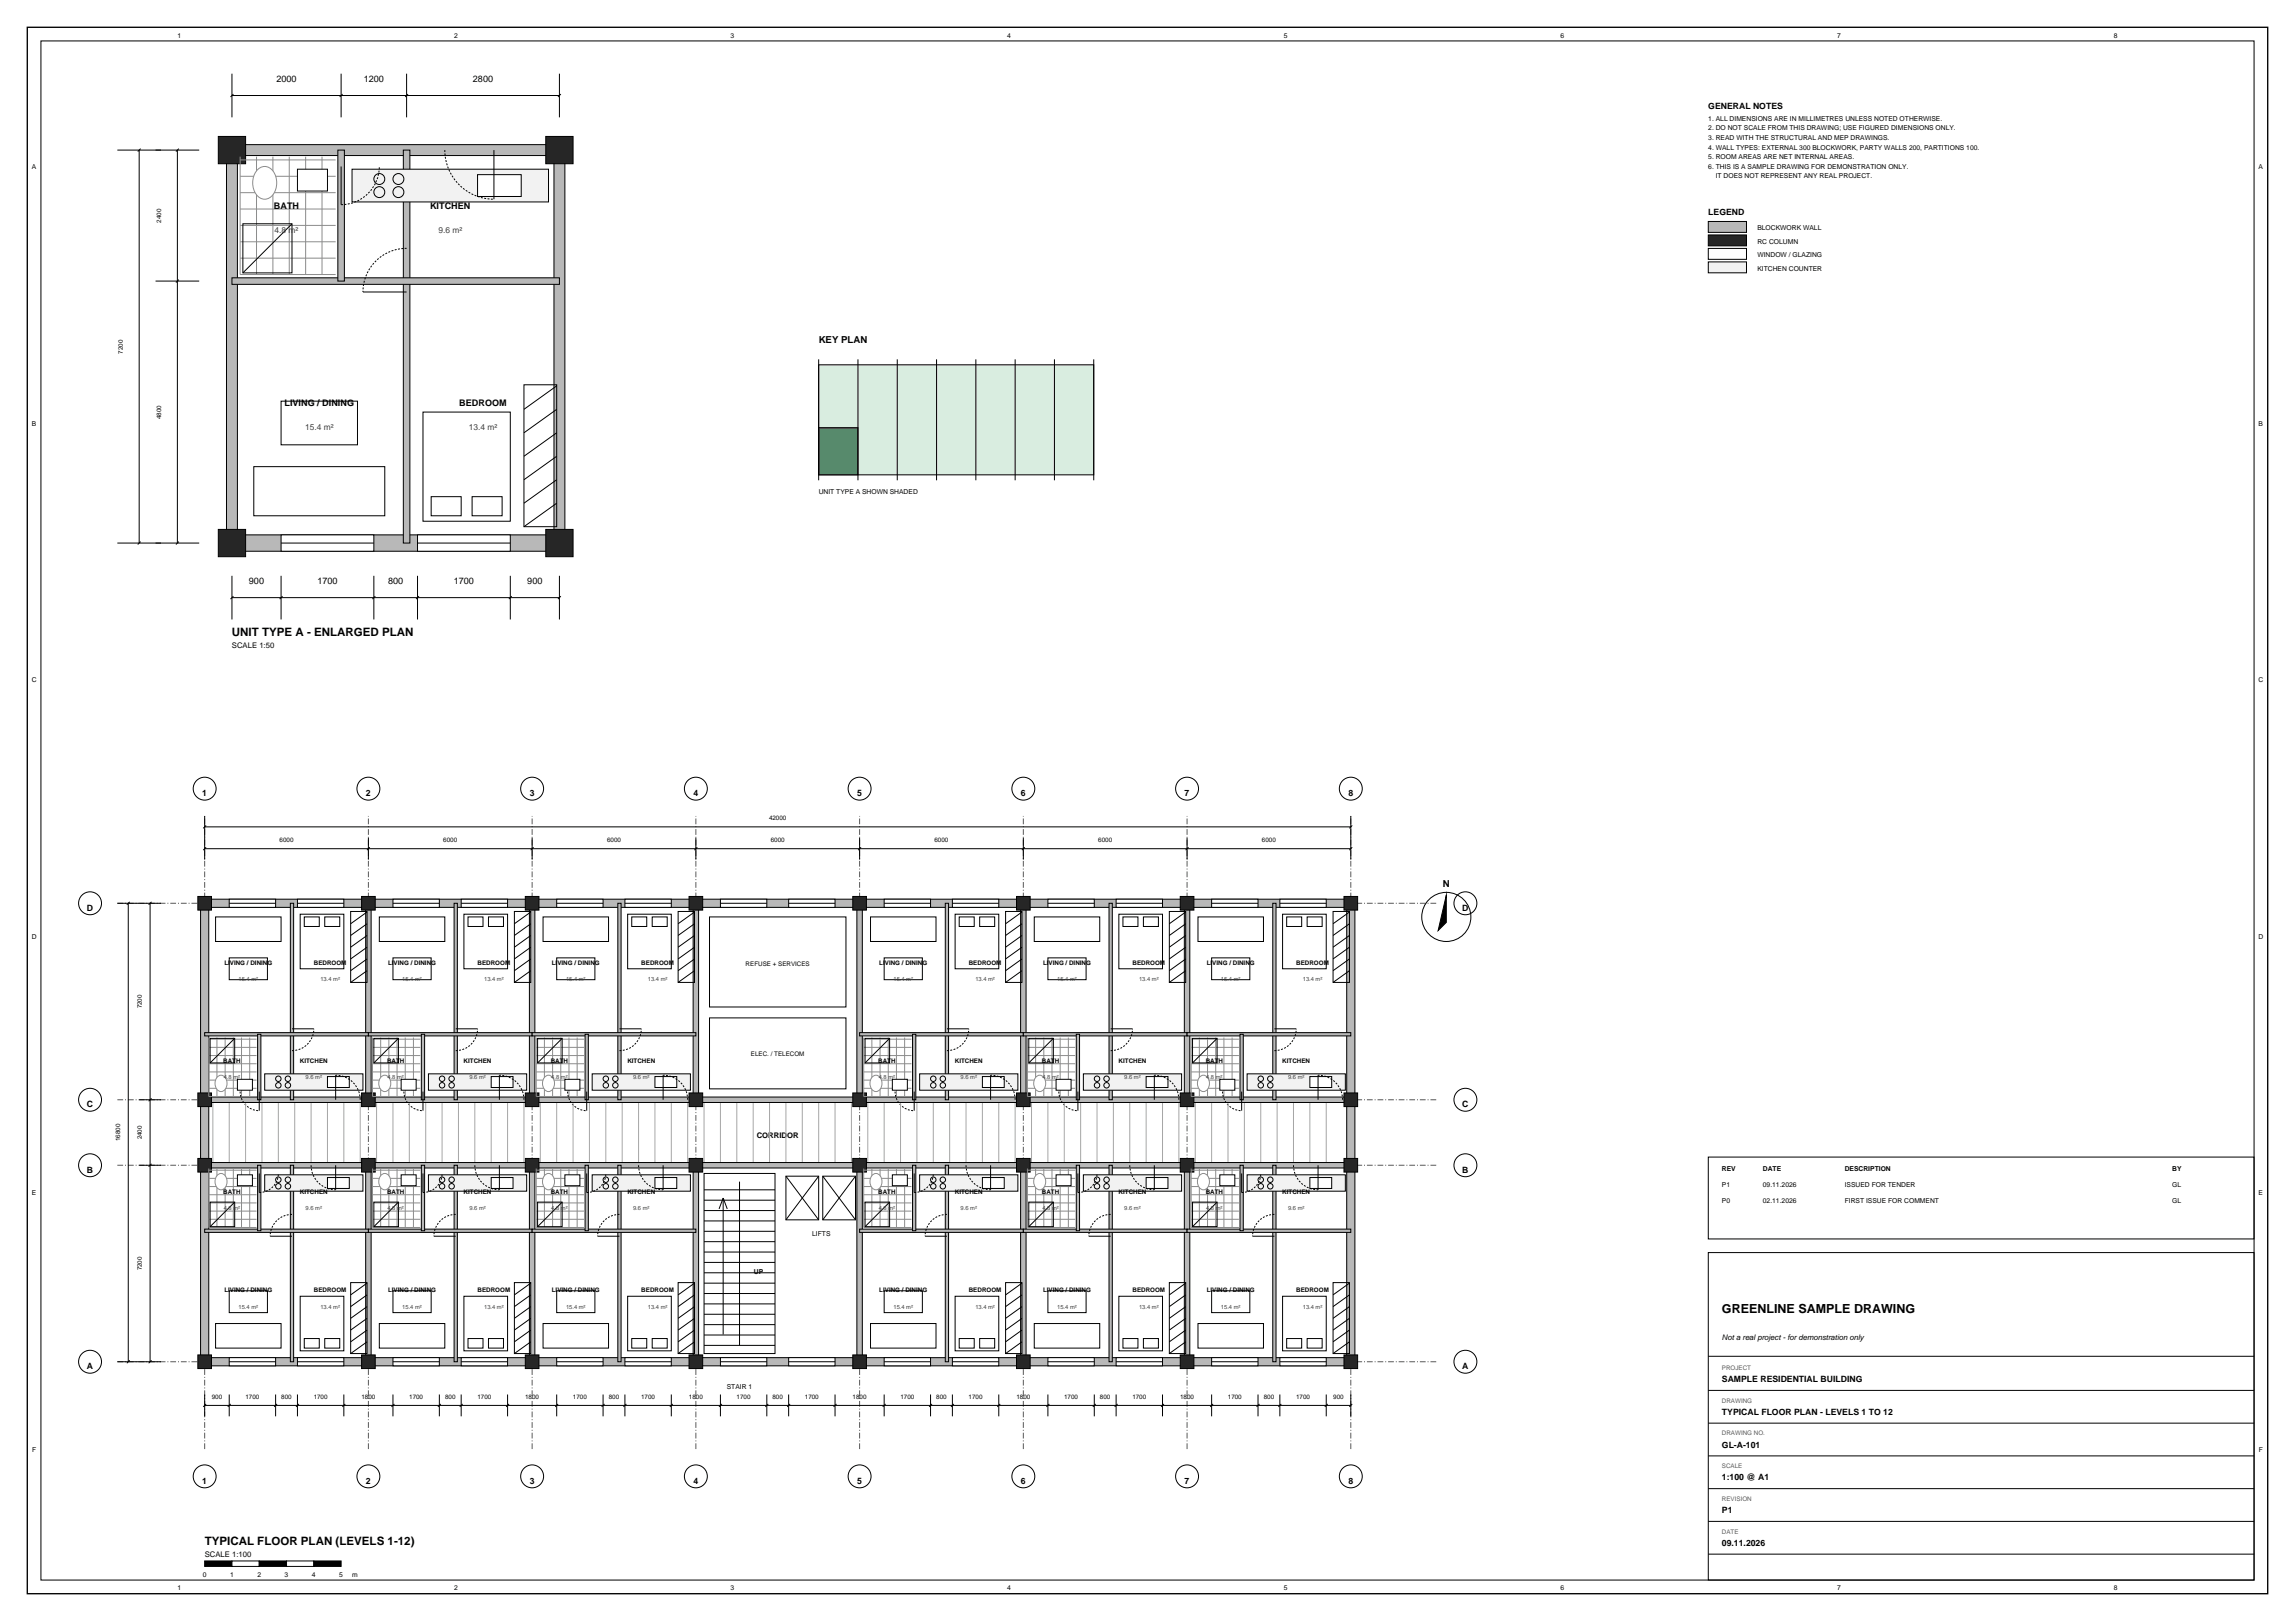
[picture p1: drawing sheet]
<svg xmlns="http://www.w3.org/2000/svg" width="841mm" height="594mm" viewBox="0 0 841 594" stroke-linecap="round" stroke-linejoin="round" font-family="sans-serif">
<defs><g id="words">
<text font-size="4.6" x="631" y="481">GREENLINE SAMPLE DRAWING</text>
<g font-size="4.2">
<text x="85" y="233">UNIT TYPE A - ENLARGED PLAN</text>
<text x="75" y="566">TYPICAL FLOOR PLAN (LEVELS 1-12)</text>
</g>
<g font-size="3.5">
<text x="300" y="125.7">KEY PLAN</text>
<text x="528.7" y="325">N</text>
</g>
<g font-size="3.3">
<text x="101.3" y="30">2000</text>
<text x="133.3" y="30">1200</text>
<text x="173.3" y="30">2800</text>
<text x="100.4" y="76.6">BATH</text>
<text x="157.6" y="76.6">KITCHEN</text>
<text x="104.3" y="148.6">LIVING / DINING</text>
<text x="168.3" y="148.6">BEDROOM</text>
<text x="91.2" y="214">900</text>
<text x="116.3" y="214">1700</text>
<text x="142.2" y="214">800</text>
<text x="166.3" y="214">1700</text>
<text x="193.2" y="214">900</text>
</g>
<g font-size="3.2">
<text x="626" y="40">GENERAL NOTES</text>
<text x="626" y="78.8">LEGEND</text>
<text x="74.1" y="291.8">1</text>
<text x="134.1" y="291.8">2</text>
<text x="194.1" y="291.8">3</text>
<text x="254.1" y="291.8">4</text>
<text x="314.1" y="291.8">5</text>
<text x="374.1" y="291.8">6</text>
<text x="434.1" y="291.8">7</text>
<text x="494.1" y="291.8">8</text>
<text x="31.9" y="333.8">D</text>
<text x="535.9" y="333.8">D</text>
<text x="31.9" y="405.8">C</text>
<text x="535.9" y="405.8">C</text>
<text x="31.9" y="429.8">B</text>
<text x="535.9" y="429.8">B</text>
<text x="31.9" y="501.8">A</text>
<text x="535.9" y="501.8">A</text>
<text x="631" y="506.5">SAMPLE RESIDENTIAL BUILDING</text>
<text x="631" y="518.5">TYPICAL FLOOR PLAN - LEVELS 1 TO 12</text>
<text x="631" y="530.5">GL-A-101</text>
<text x="74.1" y="543.8">1</text>
<text x="134.1" y="543.8">2</text>
<text x="194.1" y="543.8">3</text>
<text x="254.1" y="543.8">4</text>
<text x="314.1" y="543.8">5</text>
<text x="374.1" y="543.8">6</text>
<text x="434.1" y="543.8">7</text>
<text x="494.1" y="543.8">8</text>
<text x="631" y="542.5">1:100 @ A1</text>
<text x="631" y="554.5">P1</text>
<text x="631" y="566.5">09.11.2026</text>
</g>
<g font-size="3.1" fill="#404040">
<text x="100.7" y="85.4">4.8 m²</text>
<text x="160.7" y="85.4">9.6 m²</text>
<text x="111.8" y="157.4">15.4 m²</text>
<text x="171.8" y="157.4">13.4 m²</text>
</g>
<g font-size="2.8">
<text x="85" y="237.5">SCALE 1:50</text>
<text x="277.3" y="417">CORRIDOR</text>
<text x="631" y="491">Not a real project - for demonstration only</text>
<text x="75" y="570.5">SCALE 1:100</text>
</g>
<g font-size="2.5">
<text x="65" y="14">1</text>
<text x="166.4" y="14">2</text>
<text x="267.8" y="14">3</text>
<text x="369.1" y="14">4</text>
<text x="470.5" y="14">5</text>
<text x="571.9" y="14">6</text>
<text x="673.3" y="14">7</text>
<text x="774.6" y="14">8</text>
<text x="626" y="44.2">1. ALL DIMENSIONS ARE IN MILLIMETRES UNLESS NOTED OTHERWISE.</text>
<text x="626" y="47.8">2. DO NOT SCALE FROM THIS DRAWING; USE FIGURED DIMENSIONS ONLY.</text>
<text x="626" y="51.3">3. READ WITH THE STRUCTURAL AND MEP DRAWINGS.</text>
<text x="626" y="54.8">4. WALL TYPES: EXTERNAL 300 BLOCKWORK, PARTY WALLS 200, PARTITIONS 100.</text>
<text x="626" y="58.3">5. ROOM AREAS ARE NET INTERNAL AREAS.</text>
<text x="11.7" y="62">A</text>
<text x="626" y="61.9">6. THIS IS A SAMPLE DRAWING FOR DEMONSTRATION ONLY.</text>
<text x="628.7" y="65.4">IT DOES NOT REPRESENT ANY REAL PROJECT.</text>
<text x="827.7" y="62">A</text>
<text x="644" y="84.5">BLOCKWORK WALL</text>
<text x="644" y="89.4">RC COLUMN</text>
<text x="644" y="94.3">WINDOW / GLAZING</text>
<text x="644" y="99.3">KITCHEN COUNTER</text>
<text x="11.7" y="156">B</text>
<text x="827.7" y="156">B</text>
<text x="300" y="181">UNIT TYPE A SHOWN SHADED</text>
<text x="11.6" y="250">C</text>
<text x="827.6" y="250">C</text>
<text x="11.6" y="344">D</text>
<text x="827.6" y="344">D</text>
<text x="631" y="429">REV</text>
<text x="646" y="429">DATE</text>
<text x="676" y="429">DESCRIPTION</text>
<text x="796" y="429">BY</text>
<text x="631" y="435">P1</text>
<text x="646" y="435">09.11.2026</text>
<text x="676" y="435">ISSUED FOR TENDER</text>
<text x="796" y="435">GL</text>
<text x="11.7" y="438">E</text>
<text x="631" y="441">P0</text>
<text x="646" y="441">02.11.2026</text>
<text x="676" y="441">FIRST ISSUE FOR COMMENT</text>
<text x="796" y="441">GL</text>
<text x="827.7" y="438">E</text>
<text x="297.6" y="453">LIFTS</text>
<text x="276.3" y="467">UP</text>
<text x="266.3" y="509">STAIR 1</text>
<text x="11.7" y="532">F</text>
<text x="827.7" y="532">F</text>
<text x="74.3" y="578">0</text>
<text x="84.3" y="578">1</text>
<text x="94.3" y="578">2</text>
<text x="104.3" y="578">3</text>
<text x="114.3" y="578">4</text>
<text x="124.3" y="578">5</text>
<text x="129" y="578">m</text>
<text x="65" y="582.5">1</text>
<text x="166.4" y="582.5">2</text>
<text x="267.8" y="582.5">3</text>
<text x="369.1" y="582.5">4</text>
<text x="470.5" y="582.5">5</text>
<text x="571.9" y="582.5">6</text>
<text x="673.3" y="582.5">7</text>
<text x="774.6" y="582.5">8</text>
</g>
<g font-size="2.3">
<text x="59" y="81.5" transform="rotate(-90 59 81.5)">2400</text>
<text x="45" y="129.5" transform="rotate(-90 45 129.5)">7200</text>
<text x="59" y="153.6" transform="rotate(-90 59 153.6)">4800</text>
<text x="281.8" y="300.5">42000</text>
<text x="102.5" y="308.5">6000</text>
<text x="162.5" y="308.5">6000</text>
<text x="222.5" y="308.5">6000</text>
<text x="282.5" y="308.5">6000</text>
<text x="342.5" y="308.5">6000</text>
<text x="402.4" y="308.5">6000</text>
<text x="462.5" y="308.5">6000</text>
<text x="82.2" y="353.5">LIVING / DINING</text>
<text x="115" y="353.5">BEDROOM</text>
<text x="142.2" y="353.5">LIVING / DINING</text>
<text x="175" y="353.5">BEDROOM</text>
<text x="202.2" y="353.5">LIVING / DINING</text>
<text x="235" y="353.5">BEDROOM</text>
<text x="322.2" y="353.5">LIVING / DINING</text>
<text x="355" y="353.5">BEDROOM</text>
<text x="382.2" y="353.5">LIVING / DINING</text>
<text x="415" y="353.5">BEDROOM</text>
<text x="442.2" y="353.5">LIVING / DINING</text>
<text x="475" y="353.5">BEDROOM</text>
<text x="273.2" y="354">REFUSE + SERVICES</text>
<text x="52" y="369.6" transform="rotate(-90 52 369.6)">7200</text>
<text x="81.8" y="389.5">BATH</text>
<text x="109.9" y="389.5">KITCHEN</text>
<text x="141.8" y="389.5">BATH</text>
<text x="169.9" y="389.5">KITCHEN</text>
<text x="201.8" y="389.5">BATH</text>
<text x="229.9" y="389.5">KITCHEN</text>
<text x="275.2" y="387">ELEC. / TELECOM</text>
<text x="321.8" y="389.5">BATH</text>
<text x="349.9" y="389.5">KITCHEN</text>
<text x="381.8" y="389.5">BATH</text>
<text x="409.9" y="389.5">KITCHEN</text>
<text x="441.8" y="389.5">BATH</text>
<text x="469.9" y="389.5">KITCHEN</text>
<text x="44" y="418.2" transform="rotate(-90 44 418.2)">16800</text>
<text x="52" y="417.6" transform="rotate(-90 52 417.6)">2400</text>
<text x="81.8" y="437.5">BATH</text>
<text x="109.9" y="437.5">KITCHEN</text>
<text x="141.8" y="437.5">BATH</text>
<text x="169.9" y="437.5">KITCHEN</text>
<text x="201.8" y="437.5">BATH</text>
<text x="229.9" y="437.5">KITCHEN</text>
<text x="321.8" y="437.5">BATH</text>
<text x="349.9" y="437.5">KITCHEN</text>
<text x="381.8" y="437.5">BATH</text>
<text x="409.9" y="437.5">KITCHEN</text>
<text x="441.8" y="437.5">BATH</text>
<text x="469.9" y="437.5">KITCHEN</text>
<text x="52" y="465.6" transform="rotate(-90 52 465.6)">7200</text>
<text x="82.2" y="473.5">LIVING / DINING</text>
<text x="115" y="473.5">BEDROOM</text>
<text x="142.2" y="473.5">LIVING / DINING</text>
<text x="175" y="473.5">BEDROOM</text>
<text x="202.2" y="473.5">LIVING / DINING</text>
<text x="235" y="473.5">BEDROOM</text>
<text x="322.2" y="473.5">LIVING / DINING</text>
<text x="355" y="473.5">BEDROOM</text>
<text x="382.2" y="473.5">LIVING / DINING</text>
<text x="415" y="473.5">BEDROOM</text>
<text x="442.2" y="473.5">LIVING / DINING</text>
<text x="475" y="473.5">BEDROOM</text>
<text x="77.6" y="512.5">900</text>
<text x="90" y="512.5">1700</text>
<text x="103.1" y="512.5">800</text>
<text x="115" y="512.5">1700</text>
<text x="132.5" y="512.5">1800</text>
<text x="150" y="512.5">1700</text>
<text x="163.1" y="512.5">800</text>
<text x="175" y="512.5">1700</text>
<text x="192.5" y="512.5">1800</text>
<text x="210" y="512.5">1700</text>
<text x="223.1" y="512.5">800</text>
<text x="235" y="512.5">1700</text>
<text x="252.5" y="512.5">1800</text>
<text x="270" y="512.5">1700</text>
<text x="283.1" y="512.5">800</text>
<text x="295" y="512.5">1700</text>
<text x="312.5" y="512.5">1800</text>
<text x="330" y="512.5">1700</text>
<text x="343.1" y="512.5">800</text>
<text x="355" y="512.5">1700</text>
<text x="372.5" y="512.5">1800</text>
<text x="389.9" y="512.5">1700</text>
<text x="403.1" y="512.5">800</text>
<text x="415" y="512.5">1700</text>
<text x="432.5" y="512.5">1800</text>
<text x="450" y="512.5">1700</text>
<text x="463.1" y="512.5">800</text>
<text x="474.9" y="512.5">1700</text>
<text x="488.6" y="512.5">900</text>
</g>
<g font-size="2.3" fill="#595959">
<text x="631" y="502">PROJECT</text>
<text x="631" y="514">DRAWING</text>
<text x="631" y="526">DRAWING NO.</text>
<text x="631" y="538">SCALE</text>
<text x="631" y="550">REVISION</text>
<text x="631" y="562">DATE</text>
</g>
<g font-size="2.1" fill="#404040">
<text x="87.4" y="359.5">15.4 m²</text>
<text x="117.4" y="359.5">13.4 m²</text>
<text x="147.4" y="359.5">15.4 m²</text>
<text x="177.4" y="359.5">13.4 m²</text>
<text x="207.4" y="359.5">15.4 m²</text>
<text x="237.4" y="359.5">13.4 m²</text>
<text x="327.4" y="359.5">15.4 m²</text>
<text x="357.4" y="359.5">13.4 m²</text>
<text x="387.4" y="359.5">15.4 m²</text>
<text x="417.4" y="359.5">13.4 m²</text>
<text x="447.4" y="359.5">15.4 m²</text>
<text x="477.4" y="359.5">13.4 m²</text>
<text x="82" y="395.5">4.8 m²</text>
<text x="112" y="395.5">9.6 m²</text>
<text x="142" y="395.5">4.8 m²</text>
<text x="172" y="395.5">9.6 m²</text>
<text x="202" y="395.5">4.8 m²</text>
<text x="232" y="395.5">9.6 m²</text>
<text x="322" y="395.5">4.8 m²</text>
<text x="352" y="395.5">9.6 m²</text>
<text x="382" y="395.5">4.8 m²</text>
<text x="412" y="395.5">9.6 m²</text>
<text x="442" y="395.5">4.8 m²</text>
<text x="472" y="395.5">9.6 m²</text>
<text x="82" y="443.5">4.8 m²</text>
<text x="112" y="443.5">9.6 m²</text>
<text x="142" y="443.5">4.8 m²</text>
<text x="172" y="443.5">9.6 m²</text>
<text x="202" y="443.5">4.8 m²</text>
<text x="232" y="443.5">9.6 m²</text>
<text x="322" y="443.5">4.8 m²</text>
<text x="352" y="443.5">9.6 m²</text>
<text x="382" y="443.5">4.8 m²</text>
<text x="412" y="443.5">9.6 m²</text>
<text x="442" y="443.5">4.8 m²</text>
<text x="472" y="443.5">9.6 m²</text>
<text x="87.4" y="479.5">15.4 m²</text>
<text x="117.4" y="479.5">13.4 m²</text>
<text x="147.4" y="479.5">15.4 m²</text>
<text x="177.4" y="479.5">13.4 m²</text>
<text x="207.4" y="479.5">15.4 m²</text>
<text x="237.4" y="479.5">13.4 m²</text>
<text x="327.4" y="479.5">15.4 m²</text>
<text x="357.4" y="479.5">13.4 m²</text>
<text x="387.4" y="479.5">15.4 m²</text>
<text x="417.4" y="479.5">13.4 m²</text>
<text x="447.4" y="479.5">15.4 m²</text>
<text x="477.4" y="479.5">13.4 m²</text>
</g>
</g></defs>
<path d="M10 10h821v574h-821z" fill="none" stroke="#000" stroke-width=".49"/>
<g fill="none" stroke="#000" stroke-width=".37">
<path d="M15 15h811v564h-811z"/>
<circle cx="75" cy="289" r="4.2"/>
<circle cx="135" cy="289" r="4.2"/>
<circle cx="195" cy="289" r="4.2"/>
<circle cx="255" cy="289" r="4.2"/>
<circle cx="315" cy="289" r="4.2"/>
<circle cx="375" cy="289" r="4.2"/>
<circle cx="435" cy="289" r="4.2"/>
<circle cx="495" cy="289" r="4.2"/>
<circle cx="33" cy="331" r="4.2"/>
<circle cx="537" cy="331" r="4.2"/>
<circle cx="33" cy="403" r="4.2"/>
<circle cx="537" cy="403" r="4.2"/>
<circle cx="33" cy="427" r="4.2"/>
<circle cx="537" cy="427" r="4.2"/>
<circle cx="33" cy="499" r="4.2"/>
<circle cx="537" cy="499" r="4.2"/>
<circle cx="75" cy="541" r="4.2"/>
<circle cx="135" cy="541" r="4.2"/>
<circle cx="195" cy="541" r="4.2"/>
<circle cx="255" cy="541" r="4.2"/>
<circle cx="315" cy="541" r="4.2"/>
<circle cx="375" cy="541" r="4.2"/>
<circle cx="435" cy="541" r="4.2"/>
<circle cx="495" cy="541" r="4.2"/>
</g>
<path d="M43 331h484M43 403h484M43 427h484M43 499h484M75 531v-232M135 531v-232M195 531v-232M255 531v-232M315 531v-232M375 531v-232M435 531v-232M495 531v-232" fill="none" stroke="#595959" stroke-width=".37" stroke-dasharray="2.1 .7 .4 .7" stroke-linecap="butt"/>
<g fill="#b8b8b8" stroke="#000" stroke-width=".37">
<path d="M75 497.5h420v3h-420z" fill-rule="evenodd"/>
<path d="M75 329.5h420v3h-420z" fill-rule="evenodd"/>
<path d="M73.5 331h3v168h-3z" fill-rule="evenodd"/>
<path d="M493.5 331h3v168h-3z" fill-rule="evenodd"/>
<path d="M75 426h420v2h-420z" fill-rule="evenodd"/>
<path d="M75 402h420v2h-420z" fill-rule="evenodd"/>
<path d="M134 427h2v72h-2z" fill-rule="evenodd"/>
<path d="M134 331h2v72h-2z" fill-rule="evenodd"/>
<path d="M194 427h2v72h-2z" fill-rule="evenodd"/>
<path d="M194 331h2v72h-2z" fill-rule="evenodd"/>
<path d="M254 427h2v72h-2z" fill-rule="evenodd"/>
<path d="M254 331h2v72h-2z" fill-rule="evenodd"/>
<path d="M314 427h2v72h-2z" fill-rule="evenodd"/>
<path d="M314 331h2v72h-2z" fill-rule="evenodd"/>
<path d="M374 427h2v72h-2z" fill-rule="evenodd"/>
<path d="M374 331h2v72h-2z" fill-rule="evenodd"/>
<path d="M434 427h2v72h-2z" fill-rule="evenodd"/>
<path d="M434 331h2v72h-2z" fill-rule="evenodd"/>
</g>
<g fill="#262626" stroke="#000" stroke-width=".37">
<path d="M72.5 496.5h5v5h-5z" fill-rule="evenodd"/>
<path d="M72.5 424.5h5v5h-5z" fill-rule="evenodd"/>
<path d="M72.5 400.5h5v5h-5z" fill-rule="evenodd"/>
<path d="M72.5 328.5h5v5h-5z" fill-rule="evenodd"/>
<path d="M132.5 496.5h5v5h-5z" fill-rule="evenodd"/>
<path d="M132.5 424.5h5v5h-5z" fill-rule="evenodd"/>
<path d="M132.5 400.5h5v5h-5z" fill-rule="evenodd"/>
<path d="M132.5 328.5h5v5h-5z" fill-rule="evenodd"/>
<path d="M192.5 496.5h5v5h-5z" fill-rule="evenodd"/>
<path d="M192.5 424.5h5v5h-5z" fill-rule="evenodd"/>
<path d="M192.5 400.5h5v5h-5z" fill-rule="evenodd"/>
<path d="M192.5 328.5h5v5h-5z" fill-rule="evenodd"/>
<path d="M252.5 496.5h5v5h-5z" fill-rule="evenodd"/>
<path d="M252.5 424.5h5v5h-5z" fill-rule="evenodd"/>
<path d="M252.5 400.5h5v5h-5z" fill-rule="evenodd"/>
<path d="M252.5 328.5h5v5h-5z" fill-rule="evenodd"/>
<path d="M312.5 496.5h5v5h-5z" fill-rule="evenodd"/>
<path d="M312.5 424.5h5v5h-5z" fill-rule="evenodd"/>
<path d="M312.5 400.5h5v5h-5z" fill-rule="evenodd"/>
<path d="M312.5 328.5h5v5h-5z" fill-rule="evenodd"/>
<path d="M372.5 496.5h5v5h-5z" fill-rule="evenodd"/>
<path d="M372.5 424.5h5v5h-5z" fill-rule="evenodd"/>
<path d="M372.5 400.5h5v5h-5z" fill-rule="evenodd"/>
<path d="M372.5 328.5h5v5h-5z" fill-rule="evenodd"/>
<path d="M432.5 496.5h5v5h-5z" fill-rule="evenodd"/>
<path d="M432.5 424.5h5v5h-5z" fill-rule="evenodd"/>
<path d="M432.5 400.5h5v5h-5z" fill-rule="evenodd"/>
<path d="M432.5 328.5h5v5h-5z" fill-rule="evenodd"/>
<path d="M492.5 496.5h5v5h-5z" fill-rule="evenodd"/>
<path d="M492.5 424.5h5v5h-5z" fill-rule="evenodd"/>
<path d="M492.5 400.5h5v5h-5z" fill-rule="evenodd"/>
<path d="M492.5 328.5h5v5h-5z" fill-rule="evenodd"/>
</g>
<path d="M84 497.5h17v3h-17z" fill-rule="evenodd" fill="#fff" stroke="#000" stroke-width=".37"/>
<path d="M84 499h17" fill="none" stroke="#000" stroke-width=".37"/>
<path d="M109 497.5h17v3h-17z" fill-rule="evenodd" fill="#fff" stroke="#000" stroke-width=".37"/>
<path d="M109 499h17" fill="none" stroke="#000" stroke-width=".37"/>
<path d="M84 329.5h17v3h-17z" fill-rule="evenodd" fill="#fff" stroke="#000" stroke-width=".37"/>
<path d="M84 331h17" fill="none" stroke="#000" stroke-width=".37"/>
<path d="M109 329.5h17v3h-17z" fill-rule="evenodd" fill="#fff" stroke="#000" stroke-width=".37"/>
<path d="M109 331h17" fill="none" stroke="#000" stroke-width=".37"/>
<path d="M144 497.5h17v3h-17z" fill-rule="evenodd" fill="#fff" stroke="#000" stroke-width=".37"/>
<path d="M144 499h17" fill="none" stroke="#000" stroke-width=".37"/>
<path d="M169 497.5h17v3h-17z" fill-rule="evenodd" fill="#fff" stroke="#000" stroke-width=".37"/>
<path d="M169 499h17" fill="none" stroke="#000" stroke-width=".37"/>
<path d="M144 329.5h17v3h-17z" fill-rule="evenodd" fill="#fff" stroke="#000" stroke-width=".37"/>
<path d="M144 331h17" fill="none" stroke="#000" stroke-width=".37"/>
<path d="M169 329.5h17v3h-17z" fill-rule="evenodd" fill="#fff" stroke="#000" stroke-width=".37"/>
<path d="M169 331h17" fill="none" stroke="#000" stroke-width=".37"/>
<path d="M204 497.5h17v3h-17z" fill-rule="evenodd" fill="#fff" stroke="#000" stroke-width=".37"/>
<path d="M204 499h17" fill="none" stroke="#000" stroke-width=".37"/>
<path d="M229 497.5h17v3h-17z" fill-rule="evenodd" fill="#fff" stroke="#000" stroke-width=".37"/>
<path d="M229 499h17" fill="none" stroke="#000" stroke-width=".37"/>
<path d="M204 329.5h17v3h-17z" fill-rule="evenodd" fill="#fff" stroke="#000" stroke-width=".37"/>
<path d="M204 331h17" fill="none" stroke="#000" stroke-width=".37"/>
<path d="M229 329.5h17v3h-17z" fill-rule="evenodd" fill="#fff" stroke="#000" stroke-width=".37"/>
<path d="M229 331h17" fill="none" stroke="#000" stroke-width=".37"/>
<path d="M264 497.5h17v3h-17z" fill-rule="evenodd" fill="#fff" stroke="#000" stroke-width=".37"/>
<path d="M264 499h17" fill="none" stroke="#000" stroke-width=".37"/>
<path d="M289 497.5h17v3h-17z" fill-rule="evenodd" fill="#fff" stroke="#000" stroke-width=".37"/>
<path d="M289 499h17" fill="none" stroke="#000" stroke-width=".37"/>
<path d="M264 329.5h17v3h-17z" fill-rule="evenodd" fill="#fff" stroke="#000" stroke-width=".37"/>
<path d="M264 331h17" fill="none" stroke="#000" stroke-width=".37"/>
<path d="M289 329.5h17v3h-17z" fill-rule="evenodd" fill="#fff" stroke="#000" stroke-width=".37"/>
<path d="M289 331h17" fill="none" stroke="#000" stroke-width=".37"/>
<path d="M324 497.5h17v3h-17z" fill-rule="evenodd" fill="#fff" stroke="#000" stroke-width=".37"/>
<path d="M324 499h17" fill="none" stroke="#000" stroke-width=".37"/>
<path d="M349 497.5h17v3h-17z" fill-rule="evenodd" fill="#fff" stroke="#000" stroke-width=".37"/>
<path d="M349 499h17" fill="none" stroke="#000" stroke-width=".37"/>
<path d="M324 329.5h17v3h-17z" fill-rule="evenodd" fill="#fff" stroke="#000" stroke-width=".37"/>
<path d="M324 331h17" fill="none" stroke="#000" stroke-width=".37"/>
<path d="M349 329.5h17v3h-17z" fill-rule="evenodd" fill="#fff" stroke="#000" stroke-width=".37"/>
<path d="M349 331h17" fill="none" stroke="#000" stroke-width=".37"/>
<path d="M384 497.5h17v3h-17z" fill-rule="evenodd" fill="#fff" stroke="#000" stroke-width=".37"/>
<path d="M384 499h17" fill="none" stroke="#000" stroke-width=".37"/>
<path d="M409 497.5h17v3h-17z" fill-rule="evenodd" fill="#fff" stroke="#000" stroke-width=".37"/>
<path d="M409 499h17" fill="none" stroke="#000" stroke-width=".37"/>
<path d="M384 329.5h17v3h-17z" fill-rule="evenodd" fill="#fff" stroke="#000" stroke-width=".37"/>
<path d="M384 331h17" fill="none" stroke="#000" stroke-width=".37"/>
<path d="M409 329.5h17v3h-17z" fill-rule="evenodd" fill="#fff" stroke="#000" stroke-width=".37"/>
<path d="M409 331h17" fill="none" stroke="#000" stroke-width=".37"/>
<path d="M444 497.5h17v3h-17z" fill-rule="evenodd" fill="#fff" stroke="#000" stroke-width=".37"/>
<path d="M444 499h17" fill="none" stroke="#000" stroke-width=".37"/>
<path d="M469 497.5h17v3h-17z" fill-rule="evenodd" fill="#fff" stroke="#000" stroke-width=".37"/>
<path d="M469 499h17" fill="none" stroke="#000" stroke-width=".37"/>
<path d="M444 329.5h17v3h-17z" fill-rule="evenodd" fill="#fff" stroke="#000" stroke-width=".37"/>
<path d="M444 331h17" fill="none" stroke="#000" stroke-width=".37"/>
<path d="M469 329.5h17v3h-17z" fill-rule="evenodd" fill="#fff" stroke="#000" stroke-width=".37"/>
<path d="M469 331h17" fill="none" stroke="#000" stroke-width=".37"/>
<g fill="#b8b8b8" stroke="#000" stroke-width=".37">
<path d="M106.4 427h1.2v72h-1.2z" fill-rule="evenodd"/>
<path d="M75 450.4h60v1.2h-60z" fill-rule="evenodd"/>
<path d="M94.4 427h1.2v24h-1.2z" fill-rule="evenodd"/>
</g>
<g fill="none" stroke="#8c8c8c" stroke-width=".37">
<path d="M76.5 428.2v21.6h17.5M76.5 437.8h17.5M76.5 434.8h17.5M76.5 431.8h17.5M76.5 428.8h17.5M79.5 428.2v21.6M82.5 428.2v21.6M85.5 428.2v21.6M88.5 428.2v21.6M91.5 428.2v21.6M76.5 446.8h17.5M76.5 443.8h17.5"/>
<path d="M76.5 440.8h17.5"/>
</g>
<path d="M79.6 430.7a2.06 2.06 0 0 1 2.4-.5 2.06 2.06 0 0 1 1.1 2.1 2.72 2.72 0 0 1-2.6 3.6 3.5 3.5 0 0 1-.9-5.2z" fill-rule="evenodd" fill="#fff" stroke="#8c8c8c" stroke-width=".37"/>
<path d="M87 430.5h5.5v4h-5.5z" fill-rule="evenodd" fill="#fff" stroke="#000" stroke-width=".37"/>
<path d="M77 440.5h9v9h-9zM86 440.5l-9 9" fill="none" stroke="#000" stroke-width=".37"/>
<path d="M97 430.5h36v6h-36z" fill-rule="evenodd" fill="#f2f2f2" stroke="#000" stroke-width=".37"/>
<g fill="none" stroke="#000" stroke-width=".37">
<circle cx="102" cy="434.7" r="1"/>
<circle cx="102" cy="432.3" r="1"/>
<circle cx="105.5" cy="434.7" r="1"/>
<circle cx="105.5" cy="432.3" r="1"/>
</g>
<g fill="#fff" stroke="#000" stroke-width=".37">
<path d="M120 431.5h8v4h-8z" fill-rule="evenodd"/>
<path d="M110 475h16v20h-16z" fill-rule="evenodd"/>
</g>
<path d="M128.5 470h6v26h-6zM134.5 478.8l-6 4.3M134.5 474.5l-6 4.3M134.5 470.2l-6 4.3M111.5 490.5h5.5v3.5h-5.5zM119 490.5h5.5v3.5h-5.5zM134.5 491.7l-6 4.3M134.5 487.4l-6 4.3M134.5 483.1l-6 4.3" fill="none" stroke="#000" stroke-width=".37"/>
<path d="M79 485h24v9h-24z" fill-rule="evenodd" fill="#fff" stroke="#000" stroke-width=".37"/>
<path d="M95 430v7M123 427v9M99 453h8M84 473h14v8h-14z" fill="none" stroke="#000" stroke-width=".37"/>
<path d="M95 437a7 7 0 0 0 7-7M114 427a9 9 0 0 0 9 9M107 445a8 8 0 0 0-8 8" fill="none" stroke="#000" stroke-width=".37" stroke-dasharray=".7 .5" stroke-linecap="butt"/>
<g fill="#b8b8b8" stroke="#000" stroke-width=".37">
<path d="M106.4 331h1.2v72h-1.2z" fill-rule="evenodd"/>
<path d="M75 378.4h60v1.2h-60z" fill-rule="evenodd"/>
<path d="M94.4 379h1.2v24h-1.2z" fill-rule="evenodd"/>
</g>
<g fill="none" stroke="#8c8c8c" stroke-width=".37">
<path d="M76.5 380.2v21.6h17.5M76.5 398.8h17.5M76.5 395.8h17.5M76.5 392.8h17.5M76.5 389.8h17.5M76.5 386.8h17.5M76.5 383.8h17.5M76.5 380.8h17.5M79.5 380.2v21.6M82.5 380.2v21.6M85.5 380.2v21.6M88.5 380.2v21.6"/>
<path d="M91.5 380.2v21.6"/>
</g>
<path d="M79.6 394.7a2.06 2.06 0 0 1 2.4-.5 2.06 2.06 0 0 1 1.1 2.1 2.72 2.72 0 0 1-2.6 3.6 3.5 3.5 0 0 1-.9-5.2z" fill-rule="evenodd" fill="#fff" stroke="#8c8c8c" stroke-width=".37"/>
<path d="M87 395.5h5.5v4h-5.5z" fill-rule="evenodd" fill="#fff" stroke="#000" stroke-width=".37"/>
<path d="M77 380.5h9v9h-9zM86 380.5l-9 9" fill="none" stroke="#000" stroke-width=".37"/>
<path d="M97 393.5h36v6h-36z" fill-rule="evenodd" fill="#f2f2f2" stroke="#000" stroke-width=".37"/>
<g fill="none" stroke="#000" stroke-width=".37">
<circle cx="102" cy="397.7" r="1"/>
<circle cx="102" cy="395.3" r="1"/>
<circle cx="105.5" cy="397.7" r="1"/>
<circle cx="105.5" cy="395.3" r="1"/>
</g>
<g fill="#fff" stroke="#000" stroke-width=".37">
<path d="M120 394.5h8v4h-8z" fill-rule="evenodd"/>
<path d="M110 335h16v20h-16z" fill-rule="evenodd"/>
</g>
<path d="M111.5 336h5.5v3.5h-5.5zM119 336h5.5v3.5h-5.5zM128.5 334h6v26h-6zM134.5 338.5l-6 4.3M134.5 334.2l-6 4.3M134.5 355.7l-6 4.3M134.5 351.4l-6 4.3M134.5 347.1l-6 4.3M134.5 342.8l-6 4.3" fill="none" stroke="#000" stroke-width=".37"/>
<path d="M79 336h24v9h-24z" fill-rule="evenodd" fill="#fff" stroke="#000" stroke-width=".37"/>
<path d="M84 351h14v8h-14zM107 377h8M123 394v9M95 400v7" fill="none" stroke="#000" stroke-width=".37"/>
<path d="M107 385a8 8 0 0 0 8-8M88 400a7 7 0 0 0 7 7M132 403a9 9 0 0 0-9-9" fill="none" stroke="#000" stroke-width=".37" stroke-dasharray=".7 .5" stroke-linecap="butt"/>
<g fill="#b8b8b8" stroke="#000" stroke-width=".37">
<path d="M166.4 427h1.2v72h-1.2z" fill-rule="evenodd"/>
<path d="M135 450.4h60v1.2h-60z" fill-rule="evenodd"/>
<path d="M154.4 427h1.2v24h-1.2z" fill-rule="evenodd"/>
</g>
<g fill="none" stroke="#8c8c8c" stroke-width=".37">
<path d="M136.5 428.2v21.6h17.5M136.5 437.8h17.5M136.5 434.8h17.5M136.5 431.8h17.5M136.5 428.8h17.5M139.5 428.2v21.6M142.5 428.2v21.6M145.5 428.2v21.6M148.5 428.2v21.6M151.5 428.2v21.6M136.5 446.8h17.5M136.5 443.8h17.5"/>
<path d="M136.5 440.8h17.5"/>
</g>
<path d="M139.6 430.7a2.06 2.06 0 0 1 2.4-.5 2.06 2.06 0 0 1 1.1 2.1 2.72 2.72 0 0 1-2.6 3.6 3.5 3.5 0 0 1-.9-5.2z" fill-rule="evenodd" fill="#fff" stroke="#8c8c8c" stroke-width=".37"/>
<path d="M147 430.5h5.5v4h-5.5z" fill-rule="evenodd" fill="#fff" stroke="#000" stroke-width=".37"/>
<path d="M137 440.5h9v9h-9zM146 440.5l-9 9" fill="none" stroke="#000" stroke-width=".37"/>
<path d="M157 430.5h36v6h-36z" fill-rule="evenodd" fill="#f2f2f2" stroke="#000" stroke-width=".37"/>
<g fill="none" stroke="#000" stroke-width=".37">
<circle cx="162" cy="434.7" r="1"/>
<circle cx="162" cy="432.3" r="1"/>
<circle cx="165.5" cy="434.7" r="1"/>
<circle cx="165.5" cy="432.3" r="1"/>
</g>
<g fill="#fff" stroke="#000" stroke-width=".37">
<path d="M180 431.5h8v4h-8z" fill-rule="evenodd"/>
<path d="M170 475h16v20h-16z" fill-rule="evenodd"/>
</g>
<path d="M188.5 470h6v26h-6zM194.5 478.8l-6 4.3M194.5 474.5l-6 4.3M194.5 470.2l-6 4.3M171.5 490.5h5.5v3.5h-5.5zM179 490.5h5.5v3.5h-5.5zM194.5 491.7l-6 4.3M194.5 487.4l-6 4.3M194.5 483.1l-6 4.3" fill="none" stroke="#000" stroke-width=".37"/>
<path d="M139 485h24v9h-24z" fill-rule="evenodd" fill="#fff" stroke="#000" stroke-width=".37"/>
<path d="M155 430v7M183 427v9M159 453h8M144 473h14v8h-14z" fill="none" stroke="#000" stroke-width=".37"/>
<path d="M155 437a7 7 0 0 0 7-7M174 427a9 9 0 0 0 9 9M167 445a8 8 0 0 0-8 8" fill="none" stroke="#000" stroke-width=".37" stroke-dasharray=".7 .5" stroke-linecap="butt"/>
<g fill="#b8b8b8" stroke="#000" stroke-width=".37">
<path d="M166.4 331h1.2v72h-1.2z" fill-rule="evenodd"/>
<path d="M135 378.4h60v1.2h-60z" fill-rule="evenodd"/>
<path d="M154.4 379h1.2v24h-1.2z" fill-rule="evenodd"/>
</g>
<g fill="none" stroke="#8c8c8c" stroke-width=".37">
<path d="M136.5 380.2v21.6h17.5M136.5 398.8h17.5M136.5 395.8h17.5M136.5 392.8h17.5M136.5 389.8h17.5M136.5 386.8h17.5M136.5 383.8h17.5M136.5 380.8h17.5M139.5 380.2v21.6M142.5 380.2v21.6M145.5 380.2v21.6M148.5 380.2v21.6"/>
<path d="M151.5 380.2v21.6"/>
</g>
<path d="M139.6 394.7a2.06 2.06 0 0 1 2.4-.5 2.06 2.06 0 0 1 1.1 2.1 2.72 2.72 0 0 1-2.6 3.6 3.5 3.5 0 0 1-.9-5.2z" fill-rule="evenodd" fill="#fff" stroke="#8c8c8c" stroke-width=".37"/>
<path d="M147 395.5h5.5v4h-5.5z" fill-rule="evenodd" fill="#fff" stroke="#000" stroke-width=".37"/>
<path d="M137 380.5h9v9h-9zM146 380.5l-9 9" fill="none" stroke="#000" stroke-width=".37"/>
<path d="M157 393.5h36v6h-36z" fill-rule="evenodd" fill="#f2f2f2" stroke="#000" stroke-width=".37"/>
<g fill="none" stroke="#000" stroke-width=".37">
<circle cx="162" cy="397.7" r="1"/>
<circle cx="162" cy="395.3" r="1"/>
<circle cx="165.5" cy="397.7" r="1"/>
<circle cx="165.5" cy="395.3" r="1"/>
</g>
<g fill="#fff" stroke="#000" stroke-width=".37">
<path d="M180 394.5h8v4h-8z" fill-rule="evenodd"/>
<path d="M170 335h16v20h-16z" fill-rule="evenodd"/>
</g>
<path d="M171.5 336h5.5v3.5h-5.5zM179 336h5.5v3.5h-5.5zM188.5 334h6v26h-6zM194.5 338.5l-6 4.3M194.5 334.2l-6 4.3M194.5 355.7l-6 4.3M194.5 351.4l-6 4.3M194.5 347.1l-6 4.3M194.5 342.8l-6 4.3" fill="none" stroke="#000" stroke-width=".37"/>
<path d="M139 336h24v9h-24z" fill-rule="evenodd" fill="#fff" stroke="#000" stroke-width=".37"/>
<path d="M144 351h14v8h-14zM167 377h8M183 394v9M155 400v7" fill="none" stroke="#000" stroke-width=".37"/>
<path d="M167 385a8 8 0 0 0 8-8M148 400a7 7 0 0 0 7 7M192 403a9 9 0 0 0-9-9" fill="none" stroke="#000" stroke-width=".37" stroke-dasharray=".7 .5" stroke-linecap="butt"/>
<g fill="#b8b8b8" stroke="#000" stroke-width=".37">
<path d="M226.4 427h1.2v72h-1.2z" fill-rule="evenodd"/>
<path d="M195 450.4h60v1.2h-60z" fill-rule="evenodd"/>
<path d="M214.4 427h1.2v24h-1.2z" fill-rule="evenodd"/>
</g>
<g fill="none" stroke="#8c8c8c" stroke-width=".37">
<path d="M196.5 428.2v21.6h17.5M196.5 437.8h17.5M196.5 434.8h17.5M196.5 431.8h17.5M196.5 428.8h17.5M199.5 428.2v21.6M202.5 428.2v21.6M205.5 428.2v21.6M208.5 428.2v21.6M211.5 428.2v21.6M196.5 446.8h17.5M196.5 443.8h17.5"/>
<path d="M196.5 440.8h17.5"/>
</g>
<path d="M199.6 430.7a2.06 2.06 0 0 1 2.4-.5 2.06 2.06 0 0 1 1.1 2.1 2.72 2.72 0 0 1-2.6 3.6 3.5 3.5 0 0 1-.9-5.2z" fill-rule="evenodd" fill="#fff" stroke="#8c8c8c" stroke-width=".37"/>
<path d="M207 430.5h5.5v4h-5.5z" fill-rule="evenodd" fill="#fff" stroke="#000" stroke-width=".37"/>
<path d="M197 440.5h9v9h-9zM206 440.5l-9 9" fill="none" stroke="#000" stroke-width=".37"/>
<path d="M217 430.5h36v6h-36z" fill-rule="evenodd" fill="#f2f2f2" stroke="#000" stroke-width=".37"/>
<g fill="none" stroke="#000" stroke-width=".37">
<circle cx="222" cy="434.7" r="1"/>
<circle cx="222" cy="432.3" r="1"/>
<circle cx="225.5" cy="434.7" r="1"/>
<circle cx="225.5" cy="432.3" r="1"/>
</g>
<g fill="#fff" stroke="#000" stroke-width=".37">
<path d="M240 431.5h8v4h-8z" fill-rule="evenodd"/>
<path d="M230 475h16v20h-16z" fill-rule="evenodd"/>
</g>
<path d="M248.5 470h6v26h-6zM254.5 478.8l-6 4.3M254.5 474.5l-6 4.3M254.5 470.2l-6 4.3M231.5 490.5h5.5v3.5h-5.5zM239 490.5h5.5v3.5h-5.5zM254.5 491.7l-6 4.3M254.5 487.4l-6 4.3M254.5 483.1l-6 4.3" fill="none" stroke="#000" stroke-width=".37"/>
<path d="M199 485h24v9h-24z" fill-rule="evenodd" fill="#fff" stroke="#000" stroke-width=".37"/>
<path d="M215 430v7M243 427v9M219 453h8M204 473h14v8h-14z" fill="none" stroke="#000" stroke-width=".37"/>
<path d="M215 437a7 7 0 0 0 7-7M234 427a9 9 0 0 0 9 9M227 445a8 8 0 0 0-8 8" fill="none" stroke="#000" stroke-width=".37" stroke-dasharray=".7 .5" stroke-linecap="butt"/>
<g fill="#b8b8b8" stroke="#000" stroke-width=".37">
<path d="M226.4 331h1.2v72h-1.2z" fill-rule="evenodd"/>
<path d="M195 378.4h60v1.2h-60z" fill-rule="evenodd"/>
<path d="M214.4 379h1.2v24h-1.2z" fill-rule="evenodd"/>
</g>
<g fill="none" stroke="#8c8c8c" stroke-width=".37">
<path d="M196.5 380.2v21.6h17.5M196.5 398.8h17.5M196.5 395.8h17.5M196.5 392.8h17.5M196.5 389.8h17.5M196.5 386.8h17.5M196.5 383.8h17.5M196.5 380.8h17.5M199.5 380.2v21.6M202.5 380.2v21.6M205.5 380.2v21.6M208.5 380.2v21.6"/>
<path d="M211.5 380.2v21.6"/>
</g>
<path d="M199.6 394.7a2.06 2.06 0 0 1 2.4-.5 2.06 2.06 0 0 1 1.1 2.1 2.72 2.72 0 0 1-2.6 3.6 3.5 3.5 0 0 1-.9-5.2z" fill-rule="evenodd" fill="#fff" stroke="#8c8c8c" stroke-width=".37"/>
<path d="M207 395.5h5.5v4h-5.5z" fill-rule="evenodd" fill="#fff" stroke="#000" stroke-width=".37"/>
<path d="M197 380.5h9v9h-9zM206 380.5l-9 9" fill="none" stroke="#000" stroke-width=".37"/>
<path d="M217 393.5h36v6h-36z" fill-rule="evenodd" fill="#f2f2f2" stroke="#000" stroke-width=".37"/>
<g fill="none" stroke="#000" stroke-width=".37">
<circle cx="222" cy="397.7" r="1"/>
<circle cx="222" cy="395.3" r="1"/>
<circle cx="225.5" cy="397.7" r="1"/>
<circle cx="225.5" cy="395.3" r="1"/>
</g>
<g fill="#fff" stroke="#000" stroke-width=".37">
<path d="M240 394.5h8v4h-8z" fill-rule="evenodd"/>
<path d="M230 335h16v20h-16z" fill-rule="evenodd"/>
</g>
<path d="M231.5 336h5.5v3.5h-5.5zM239 336h5.5v3.5h-5.5zM248.5 334h6v26h-6zM254.5 338.5l-6 4.3M254.5 334.2l-6 4.3M254.5 355.7l-6 4.3M254.5 351.4l-6 4.3M254.5 347.1l-6 4.3M254.5 342.8l-6 4.3" fill="none" stroke="#000" stroke-width=".37"/>
<path d="M199 336h24v9h-24z" fill-rule="evenodd" fill="#fff" stroke="#000" stroke-width=".37"/>
<path d="M204 351h14v8h-14zM227 377h8M243 394v9M215 400v7" fill="none" stroke="#000" stroke-width=".37"/>
<path d="M227 385a8 8 0 0 0 8-8M208 400a7 7 0 0 0 7 7M252 403a9 9 0 0 0-9-9" fill="none" stroke="#000" stroke-width=".37" stroke-dasharray=".7 .5" stroke-linecap="butt"/>
<g fill="#b8b8b8" stroke="#000" stroke-width=".37">
<path d="M346.4 427h1.2v72h-1.2z" fill-rule="evenodd"/>
<path d="M315 450.4h60v1.2h-60z" fill-rule="evenodd"/>
<path d="M334.4 427h1.2v24h-1.2z" fill-rule="evenodd"/>
</g>
<g fill="none" stroke="#8c8c8c" stroke-width=".37">
<path d="M316.5 428.2v21.6h17.5M316.5 437.8h17.5M316.5 434.8h17.5M316.5 431.8h17.5M316.5 428.8h17.5M319.5 428.2v21.6M322.5 428.2v21.6M325.5 428.2v21.6M328.5 428.2v21.6M331.5 428.2v21.6M316.5 446.8h17.5M316.5 443.8h17.5"/>
<path d="M316.5 440.8h17.5"/>
</g>
<path d="M319.6 430.7a2.06 2.06 0 0 1 2.4-.5 2.06 2.06 0 0 1 1.1 2.1 2.72 2.72 0 0 1-2.6 3.6 3.5 3.5 0 0 1-.9-5.2z" fill-rule="evenodd" fill="#fff" stroke="#8c8c8c" stroke-width=".37"/>
<path d="M327 430.5h5.5v4h-5.5z" fill-rule="evenodd" fill="#fff" stroke="#000" stroke-width=".37"/>
<path d="M317 440.5h9v9h-9zM326 440.5l-9 9" fill="none" stroke="#000" stroke-width=".37"/>
<path d="M337 430.5h36v6h-36z" fill-rule="evenodd" fill="#f2f2f2" stroke="#000" stroke-width=".37"/>
<g fill="none" stroke="#000" stroke-width=".37">
<circle cx="342" cy="434.7" r="1"/>
<circle cx="342" cy="432.3" r="1"/>
<circle cx="345.5" cy="434.7" r="1"/>
<circle cx="345.5" cy="432.3" r="1"/>
</g>
<g fill="#fff" stroke="#000" stroke-width=".37">
<path d="M360 431.5h8v4h-8z" fill-rule="evenodd"/>
<path d="M350 475h16v20h-16z" fill-rule="evenodd"/>
</g>
<path d="M368.5 470h6v26h-6zM374.5 478.8l-6 4.3M374.5 474.5l-6 4.3M374.5 470.2l-6 4.3M351.5 490.5h5.5v3.5h-5.5zM359 490.5h5.5v3.5h-5.5zM374.5 491.7l-6 4.3M374.5 487.4l-6 4.3M374.5 483.1l-6 4.3" fill="none" stroke="#000" stroke-width=".37"/>
<path d="M319 485h24v9h-24z" fill-rule="evenodd" fill="#fff" stroke="#000" stroke-width=".37"/>
<path d="M335 430v7M363 427v9M339 453h8M324 473h14v8h-14z" fill="none" stroke="#000" stroke-width=".37"/>
<path d="M335 437a7 7 0 0 0 7-7M354 427a9 9 0 0 0 9 9M347 445a8 8 0 0 0-8 8" fill="none" stroke="#000" stroke-width=".37" stroke-dasharray=".7 .5" stroke-linecap="butt"/>
<g fill="#b8b8b8" stroke="#000" stroke-width=".37">
<path d="M346.4 331h1.2v72h-1.2z" fill-rule="evenodd"/>
<path d="M315 378.4h60v1.2h-60z" fill-rule="evenodd"/>
<path d="M334.4 379h1.2v24h-1.2z" fill-rule="evenodd"/>
</g>
<g fill="none" stroke="#8c8c8c" stroke-width=".37">
<path d="M316.5 380.2v21.6h17.5M316.5 398.8h17.5M316.5 395.8h17.5M316.5 392.8h17.5M316.5 389.8h17.5M316.5 386.8h17.5M316.5 383.8h17.5M316.5 380.8h17.5M319.5 380.2v21.6M322.5 380.2v21.6M325.5 380.2v21.6M328.5 380.2v21.6"/>
<path d="M331.5 380.2v21.6"/>
</g>
<path d="M319.6 394.7a2.06 2.06 0 0 1 2.4-.5 2.06 2.06 0 0 1 1.1 2.1 2.72 2.72 0 0 1-2.6 3.6 3.5 3.5 0 0 1-.9-5.2z" fill-rule="evenodd" fill="#fff" stroke="#8c8c8c" stroke-width=".37"/>
<path d="M327 395.5h5.5v4h-5.5z" fill-rule="evenodd" fill="#fff" stroke="#000" stroke-width=".37"/>
<path d="M317 380.5h9v9h-9zM326 380.5l-9 9" fill="none" stroke="#000" stroke-width=".37"/>
<path d="M337 393.5h36v6h-36z" fill-rule="evenodd" fill="#f2f2f2" stroke="#000" stroke-width=".37"/>
<g fill="none" stroke="#000" stroke-width=".37">
<circle cx="342" cy="397.7" r="1"/>
<circle cx="342" cy="395.3" r="1"/>
<circle cx="345.5" cy="397.7" r="1"/>
<circle cx="345.5" cy="395.3" r="1"/>
</g>
<g fill="#fff" stroke="#000" stroke-width=".37">
<path d="M360 394.5h8v4h-8z" fill-rule="evenodd"/>
<path d="M350 335h16v20h-16z" fill-rule="evenodd"/>
</g>
<path d="M351.5 336h5.5v3.5h-5.5zM359 336h5.5v3.5h-5.5zM368.5 334h6v26h-6zM374.5 338.5l-6 4.3M374.5 334.2l-6 4.3M374.5 355.7l-6 4.3M374.5 351.4l-6 4.3M374.5 347.1l-6 4.3M374.5 342.8l-6 4.3" fill="none" stroke="#000" stroke-width=".37"/>
<path d="M319 336h24v9h-24z" fill-rule="evenodd" fill="#fff" stroke="#000" stroke-width=".37"/>
<path d="M324 351h14v8h-14zM347 377h8M363 394v9M335 400v7" fill="none" stroke="#000" stroke-width=".37"/>
<path d="M347 385a8 8 0 0 0 8-8M328 400a7 7 0 0 0 7 7M372 403a9 9 0 0 0-9-9" fill="none" stroke="#000" stroke-width=".37" stroke-dasharray=".7 .5" stroke-linecap="butt"/>
<g fill="#b8b8b8" stroke="#000" stroke-width=".37">
<path d="M406.4 427h1.2v72h-1.2z" fill-rule="evenodd"/>
<path d="M375 450.4h60v1.2h-60z" fill-rule="evenodd"/>
<path d="M394.4 427h1.2v24h-1.2z" fill-rule="evenodd"/>
</g>
<g fill="none" stroke="#8c8c8c" stroke-width=".37">
<path d="M376.5 428.2v21.6h17.5M376.5 437.8h17.5M376.5 434.8h17.5M376.5 431.8h17.5M376.5 428.8h17.5M379.5 428.2v21.6M382.5 428.2v21.6M385.5 428.2v21.6M388.5 428.2v21.6M391.5 428.2v21.6M376.5 446.8h17.5M376.5 443.8h17.5"/>
<path d="M376.5 440.8h17.5"/>
</g>
<path d="M379.6 430.7a2.06 2.06 0 0 1 2.4-.5 2.06 2.06 0 0 1 1.1 2.1 2.72 2.72 0 0 1-2.6 3.6 3.5 3.5 0 0 1-.9-5.2z" fill-rule="evenodd" fill="#fff" stroke="#8c8c8c" stroke-width=".37"/>
<path d="M387 430.5h5.5v4h-5.5z" fill-rule="evenodd" fill="#fff" stroke="#000" stroke-width=".37"/>
<path d="M377 440.5h9v9h-9zM386 440.5l-9 9" fill="none" stroke="#000" stroke-width=".37"/>
<path d="M397 430.5h36v6h-36z" fill-rule="evenodd" fill="#f2f2f2" stroke="#000" stroke-width=".37"/>
<g fill="none" stroke="#000" stroke-width=".37">
<circle cx="402" cy="434.7" r="1"/>
<circle cx="402" cy="432.3" r="1"/>
<circle cx="405.5" cy="434.7" r="1"/>
<circle cx="405.5" cy="432.3" r="1"/>
</g>
<g fill="#fff" stroke="#000" stroke-width=".37">
<path d="M420 431.5h8v4h-8z" fill-rule="evenodd"/>
<path d="M410 475h16v20h-16z" fill-rule="evenodd"/>
</g>
<path d="M428.5 470h6v26h-6zM434.5 478.8l-6 4.3M434.5 474.5l-6 4.3M434.5 470.2l-6 4.3M411.5 490.5h5.5v3.5h-5.5zM419 490.5h5.5v3.5h-5.5zM434.5 491.7l-6 4.3M434.5 487.4l-6 4.3M434.5 483.1l-6 4.3" fill="none" stroke="#000" stroke-width=".37"/>
<path d="M379 485h24v9h-24z" fill-rule="evenodd" fill="#fff" stroke="#000" stroke-width=".37"/>
<path d="M395 430v7M423 427v9M399 453h8M384 473h14v8h-14z" fill="none" stroke="#000" stroke-width=".37"/>
<path d="M395 437a7 7 0 0 0 7-7M414 427a9 9 0 0 0 9 9M407 445a8 8 0 0 0-8 8" fill="none" stroke="#000" stroke-width=".37" stroke-dasharray=".7 .5" stroke-linecap="butt"/>
<g fill="#b8b8b8" stroke="#000" stroke-width=".37">
<path d="M406.4 331h1.2v72h-1.2z" fill-rule="evenodd"/>
<path d="M375 378.4h60v1.2h-60z" fill-rule="evenodd"/>
<path d="M394.4 379h1.2v24h-1.2z" fill-rule="evenodd"/>
</g>
<g fill="none" stroke="#8c8c8c" stroke-width=".37">
<path d="M376.5 380.2v21.6h17.5M376.5 398.8h17.5M376.5 395.8h17.5M376.5 392.8h17.5M376.5 389.8h17.5M376.5 386.8h17.5M376.5 383.8h17.5M376.5 380.8h17.5M379.5 380.2v21.6M382.5 380.2v21.6M385.5 380.2v21.6M388.5 380.2v21.6"/>
<path d="M391.5 380.2v21.6"/>
</g>
<path d="M379.6 394.7a2.06 2.06 0 0 1 2.4-.5 2.06 2.06 0 0 1 1.1 2.1 2.72 2.72 0 0 1-2.6 3.6 3.5 3.5 0 0 1-.9-5.2z" fill-rule="evenodd" fill="#fff" stroke="#8c8c8c" stroke-width=".37"/>
<path d="M387 395.5h5.5v4h-5.5z" fill-rule="evenodd" fill="#fff" stroke="#000" stroke-width=".37"/>
<path d="M377 380.5h9v9h-9zM386 380.5l-9 9" fill="none" stroke="#000" stroke-width=".37"/>
<path d="M397 393.5h36v6h-36z" fill-rule="evenodd" fill="#f2f2f2" stroke="#000" stroke-width=".37"/>
<g fill="none" stroke="#000" stroke-width=".37">
<circle cx="402" cy="397.7" r="1"/>
<circle cx="402" cy="395.3" r="1"/>
<circle cx="405.5" cy="397.7" r="1"/>
<circle cx="405.5" cy="395.3" r="1"/>
</g>
<g fill="#fff" stroke="#000" stroke-width=".37">
<path d="M420 394.5h8v4h-8z" fill-rule="evenodd"/>
<path d="M410 335h16v20h-16z" fill-rule="evenodd"/>
</g>
<path d="M411.5 336h5.5v3.5h-5.5zM419 336h5.5v3.5h-5.5zM428.5 334h6v26h-6zM434.5 338.5l-6 4.3M434.5 334.2l-6 4.3M434.5 355.7l-6 4.3M434.5 351.4l-6 4.3M434.5 347.1l-6 4.3M434.5 342.8l-6 4.3" fill="none" stroke="#000" stroke-width=".37"/>
<path d="M379 336h24v9h-24z" fill-rule="evenodd" fill="#fff" stroke="#000" stroke-width=".37"/>
<path d="M384 351h14v8h-14zM407 377h8M423 394v9M395 400v7" fill="none" stroke="#000" stroke-width=".37"/>
<path d="M407 385a8 8 0 0 0 8-8M388 400a7 7 0 0 0 7 7M432 403a9 9 0 0 0-9-9" fill="none" stroke="#000" stroke-width=".37" stroke-dasharray=".7 .5" stroke-linecap="butt"/>
<g fill="#b8b8b8" stroke="#000" stroke-width=".37">
<path d="M466.4 427h1.2v72h-1.2z" fill-rule="evenodd"/>
<path d="M435 450.4h60v1.2h-60z" fill-rule="evenodd"/>
<path d="M454.4 427h1.2v24h-1.2z" fill-rule="evenodd"/>
</g>
<g fill="none" stroke="#8c8c8c" stroke-width=".37">
<path d="M436.5 428.2v21.6h17.5M436.5 437.8h17.5M436.5 434.8h17.5M436.5 431.8h17.5M436.5 428.8h17.5M439.5 428.2v21.6M442.5 428.2v21.6M445.5 428.2v21.6M448.5 428.2v21.6M451.5 428.2v21.6M436.5 446.8h17.5M436.5 443.8h17.5"/>
<path d="M436.5 440.8h17.5"/>
</g>
<path d="M439.6 430.7a2.06 2.06 0 0 1 2.4-.5 2.06 2.06 0 0 1 1.1 2.1 2.72 2.72 0 0 1-2.6 3.6 3.5 3.5 0 0 1-.9-5.2z" fill-rule="evenodd" fill="#fff" stroke="#8c8c8c" stroke-width=".37"/>
<path d="M447 430.5h5.5v4h-5.5z" fill-rule="evenodd" fill="#fff" stroke="#000" stroke-width=".37"/>
<path d="M437 440.5h9v9h-9zM446 440.5l-9 9" fill="none" stroke="#000" stroke-width=".37"/>
<path d="M457 430.5h36v6h-36z" fill-rule="evenodd" fill="#f2f2f2" stroke="#000" stroke-width=".37"/>
<g fill="none" stroke="#000" stroke-width=".37">
<circle cx="462" cy="434.7" r="1"/>
<circle cx="462" cy="432.3" r="1"/>
<circle cx="465.5" cy="434.7" r="1"/>
<circle cx="465.5" cy="432.3" r="1"/>
</g>
<g fill="#fff" stroke="#000" stroke-width=".37">
<path d="M480 431.5h8v4h-8z" fill-rule="evenodd"/>
<path d="M470 475h16v20h-16z" fill-rule="evenodd"/>
</g>
<path d="M488.5 470h6v26h-6zM494.5 478.8l-6 4.3M494.5 474.5l-6 4.3M494.5 470.2l-6 4.3M471.5 490.5h5.5v3.5h-5.5zM479 490.5h5.5v3.5h-5.5zM494.5 491.7l-6 4.3M494.5 487.4l-6 4.3M494.5 483.1l-6 4.3" fill="none" stroke="#000" stroke-width=".37"/>
<path d="M439 485h24v9h-24z" fill-rule="evenodd" fill="#fff" stroke="#000" stroke-width=".37"/>
<path d="M455 430v7M483 427v9M459 453h8M444 473h14v8h-14z" fill="none" stroke="#000" stroke-width=".37"/>
<path d="M455 437a7 7 0 0 0 7-7M474 427a9 9 0 0 0 9 9M467 445a8 8 0 0 0-8 8" fill="none" stroke="#000" stroke-width=".37" stroke-dasharray=".7 .5" stroke-linecap="butt"/>
<g fill="#b8b8b8" stroke="#000" stroke-width=".37">
<path d="M466.4 331h1.2v72h-1.2z" fill-rule="evenodd"/>
<path d="M435 378.4h60v1.2h-60z" fill-rule="evenodd"/>
<path d="M454.4 379h1.2v24h-1.2z" fill-rule="evenodd"/>
</g>
<g fill="none" stroke="#8c8c8c" stroke-width=".37">
<path d="M436.5 380.2v21.6h17.5M436.5 398.8h17.5M436.5 395.8h17.5M436.5 392.8h17.5M436.5 389.8h17.5M436.5 386.8h17.5M436.5 383.8h17.5M436.5 380.8h17.5M439.5 380.2v21.6M442.5 380.2v21.6M445.5 380.2v21.6M448.5 380.2v21.6"/>
<path d="M451.5 380.2v21.6"/>
</g>
<path d="M439.6 394.7a2.06 2.06 0 0 1 2.4-.5 2.06 2.06 0 0 1 1.1 2.1 2.72 2.72 0 0 1-2.6 3.6 3.5 3.5 0 0 1-.9-5.2z" fill-rule="evenodd" fill="#fff" stroke="#8c8c8c" stroke-width=".37"/>
<path d="M447 395.5h5.5v4h-5.5z" fill-rule="evenodd" fill="#fff" stroke="#000" stroke-width=".37"/>
<path d="M437 380.5h9v9h-9zM446 380.5l-9 9" fill="none" stroke="#000" stroke-width=".37"/>
<path d="M457 393.5h36v6h-36z" fill-rule="evenodd" fill="#f2f2f2" stroke="#000" stroke-width=".37"/>
<g fill="none" stroke="#000" stroke-width=".37">
<circle cx="462" cy="397.7" r="1"/>
<circle cx="462" cy="395.3" r="1"/>
<circle cx="465.5" cy="397.7" r="1"/>
<circle cx="465.5" cy="395.3" r="1"/>
</g>
<g fill="#fff" stroke="#000" stroke-width=".37">
<path d="M480 394.5h8v4h-8z" fill-rule="evenodd"/>
<path d="M470 335h16v20h-16z" fill-rule="evenodd"/>
</g>
<path d="M471.5 336h5.5v3.5h-5.5zM479 336h5.5v3.5h-5.5zM488.5 334h6v26h-6zM494.5 338.5l-6 4.3M494.5 334.2l-6 4.3M494.5 355.7l-6 4.3M494.5 351.4l-6 4.3M494.5 347.1l-6 4.3M494.5 342.8l-6 4.3" fill="none" stroke="#000" stroke-width=".37"/>
<path d="M439 336h24v9h-24z" fill-rule="evenodd" fill="#fff" stroke="#000" stroke-width=".37"/>
<g fill="none" stroke="#000" stroke-width=".37">
<path d="M75 299v16M495 299v16M75 311h420M75 303h420M75.5 310.5l-1 1M75.5 302.5l-1 1M135 307v8M135.5 310.5l-1 1M195 307v8M195.5 310.5l-1 1M255 307v8M255.5 310.5l-1 1"/>
<path d="M315 307v8M315.5 310.5l-1 1M375 307v8M375.5 310.5l-1 1M435 307v8M435.5 310.5l-1 1M495.5 310.5l-1 1M495.5 302.5l-1 1M43 331h16M47 331v168M47.5 330.5l-1 1M55 331v168"/>
<path d="M55.5 330.5l-1 1M260 336h50v33h-50zM444 351h14v8h-14zM260 373h50v26h-50zM467 377h8M483 394v9M51 403h8M55.5 402.5l-1 1M455 400v7M51 427h8M55.5 426.5l-1 1M258 430h26v66h-26z"/>
<path d="M258 439.8h26M258 436h26M265 439v50M265 439l-1.5 4M265 439l1.5 4M271 433v60M288 431h12v16h-12zM288 431l12 16M300 431l-12 16M301.5 431h12v16h-12zM301.5 431l12 16M313.5 431l-12 16"/>
<path d="M258 458.8h26M258 455h26M258 451.2h26M258 447.4h26M258 443.6h26M258 477.8h26M258 474h26M258 470.2h26M258 466.4h26M258 462.6h26M43 499h16M47.5 498.5l-1 1"/>
<path d="M55.5 498.5l-1 1M258 493h26M258 489.2h26M258 485.4h26M258 481.6h26M75 511v8M75 515h420M75.5 514.5l-1 1M84 511v8M84.5 514.5l-1 1M101 511v8M101.5 514.5l-1 1"/>
<path d="M109 511v8M109.5 514.5l-1 1M126 511v8M126.5 514.5l-1 1M144 511v8M144.5 514.5l-1 1M161 511v8M161.5 514.5l-1 1M169 511v8M169.5 514.5l-1 1M186 511v8M186.5 514.5l-1 1"/>
<path d="M204 511v8M204.5 514.5l-1 1M221 511v8M221.5 514.5l-1 1M229 511v8M229.5 514.5l-1 1M246 511v8M246.5 514.5l-1 1M264 511v8M264.5 514.5l-1 1M281 511v8M281.5 514.5l-1 1"/>
<path d="M289 511v8M289.5 514.5l-1 1M306 511v8M306.5 514.5l-1 1M324 511v8M324.5 514.5l-1 1M341 511v8M341.5 514.5l-1 1M349 511v8M349.5 514.5l-1 1M366 511v8M366.5 514.5l-1 1"/>
<path d="M384 511v8M384.5 514.5l-1 1M401 511v8M401.5 514.5l-1 1M409 511v8M409.5 514.5l-1 1M426 511v8M426.5 514.5l-1 1M444 511v8M444.5 514.5l-1 1M461 511v8M461.5 514.5l-1 1"/>
<path d="M469 511v8M469.5 514.5l-1 1M486 511v8M486.5 514.5l-1 1M495 511v8M495.5 514.5l-1 1"/>
<circle cx="530" cy="336" r="9"/>
</g>
<path d="M467 385a8 8 0 0 0 8-8M448 400a7 7 0 0 0 7 7M492 403a9 9 0 0 0-9-9" fill="none" stroke="#000" stroke-width=".37" stroke-dasharray=".7 .5" stroke-linecap="butt"/>
<g fill="none" stroke="#a6a6a6" stroke-width=".37">
<path d="M78 404.2v21.6M84 404.2v21.6M90 404.2v21.6M96 404.2v21.6M102 404.2v21.6M108 404.2v21.6M114 404.2v21.6M120 404.2v21.6M126 404.2v21.6M132 404.2v21.6M138 404.2v21.6M144 404.2v21.6"/>
<path d="M150 404.2v21.6M156 404.2v21.6M162 404.2v21.6M168 404.2v21.6M174 404.2v21.6M180 404.2v21.6M186 404.2v21.6M192 404.2v21.6M198 404.2v21.6M204 404.2v21.6M210 404.2v21.6M216 404.2v21.6"/>
<path d="M222 404.2v21.6M228 404.2v21.6M234 404.2v21.6M240 404.2v21.6M246 404.2v21.6M252 404.2v21.6M258 404.2v21.6M264 404.2v21.6M270 404.2v21.6M276 404.2v21.6M282 404.2v21.6M288 404.2v21.6"/>
<path d="M294 404.2v21.6M300 404.2v21.6M306 404.2v21.6M312 404.2v21.6M318 404.2v21.6M324 404.2v21.6M330 404.2v21.6M336 404.2v21.6M342 404.2v21.6M348 404.2v21.6M354 404.2v21.6M360 404.2v21.6"/>
<path d="M366 404.2v21.6M372 404.2v21.6M378 404.2v21.6M384 404.2v21.6M390 404.2v21.6M396 404.2v21.6M402 404.2v21.6M408 404.2v21.6M414 404.2v21.6M420 404.2v21.6M426 404.2v21.6M432 404.2v21.6"/>
<path d="M438 404.2v21.6M444 404.2v21.6M450 404.2v21.6M456 404.2v21.6M462 404.2v21.6M468 404.2v21.6M474 404.2v21.6M480 404.2v21.6M486 404.2v21.6"/>
</g>
<g fill="#000" stroke="#000" stroke-width=".37">
<path d="M530 328v10l-3 3z"/>
<path d="M75 572h10v2h-10z" fill-rule="evenodd"/>
</g>
<path d="M85 572h10v2h-10z" fill-rule="evenodd" fill="#fff" stroke="#000" stroke-width=".37"/>
<path d="M95 572h10v2h-10z" fill-rule="evenodd" fill="#000" stroke="#000" stroke-width=".37"/>
<path d="M105 572h10v2h-10z" fill-rule="evenodd" fill="#fff" stroke="#000" stroke-width=".37"/>
<path d="M115 572h10v2h-10z" fill-rule="evenodd" fill="#000" stroke="#000" stroke-width=".37"/>
<path d="M626 81.2h14v4h-14z" fill-rule="evenodd" fill="#b8b8b8" stroke="#000" stroke-width=".37"/>
<path d="M626 86.1h14v4h-14z" fill-rule="evenodd" fill="#262626" stroke="#000" stroke-width=".37"/>
<path d="M626 91h14v4h-14z" fill-rule="evenodd" fill="#fff" stroke="#000" stroke-width=".37"/>
<path d="M626 96h14v4h-14z" fill-rule="evenodd" fill="#f2f2f2" stroke="#000" stroke-width=".37"/>
<g fill="#b8b8b8" stroke="#000" stroke-width=".37">
<path d="M85 196h120v6h-120z" fill-rule="evenodd"/>
<path d="M85 53h120v4h-120z" fill-rule="evenodd"/>
<path d="M83 55h4v144h-4z" fill-rule="evenodd"/>
<path d="M203 55h4v144h-4z" fill-rule="evenodd"/>
</g>
<g fill="#262626" stroke="#000" stroke-width=".37">
<path d="M80 194h10v10h-10z" fill-rule="evenodd"/>
<path d="M80 50h10v10h-10z" fill-rule="evenodd"/>
<path d="M200 194h10v10h-10z" fill-rule="evenodd"/>
<path d="M200 50h10v10h-10z" fill-rule="evenodd"/>
</g>
<path d="M103 196h34v6h-34z" fill-rule="evenodd" fill="#fff" stroke="#000" stroke-width=".37"/>
<path d="M103 199h34" fill="none" stroke="#000" stroke-width=".37"/>
<path d="M153 196h34v6h-34z" fill-rule="evenodd" fill="#fff" stroke="#000" stroke-width=".37"/>
<path d="M153 199h34" fill="none" stroke="#000" stroke-width=".37"/>
<g fill="#b8b8b8" stroke="#000" stroke-width=".37">
<path d="M147.8 55h2.4v144h-2.4z" fill-rule="evenodd"/>
<path d="M85 101.8h120v2.4h-120z" fill-rule="evenodd"/>
<path d="M123.8 55h2.4v48h-2.4z" fill-rule="evenodd"/>
</g>
<g fill="none" stroke="#8c8c8c" stroke-width=".37">
<path d="M88 57.4v43.2h35M88 58.6h35M94 57.4v43.2M100 57.4v43.2M106 57.4v43.2M112 57.4v43.2M118 57.4v43.2M88 76.6h35M88 70.6h35M88 64.6h35M88 94.6h35M88 88.6h35"/>
<path d="M88 82.6h35"/>
</g>
<path d="M94.4 62.2a3.8 3.8 0 0 1 6.5 2 6.5 6.5 0 0 1-3.2 8.7 4.8 4.8 0 0 1-5-4.9l.1-2.9 .6-1.6z" fill-rule="evenodd" fill="#fff" stroke="#8c8c8c" stroke-width=".37"/>
<path d="M109 62h11v8h-11z" fill-rule="evenodd" fill="#fff" stroke="#000" stroke-width=".37"/>
<path d="M89 82h18v18h-18zM107 82l-18 18" fill="none" stroke="#000" stroke-width=".37"/>
<path d="M129 62h72v12h-72z" fill-rule="evenodd" fill="#f2f2f2" stroke="#000" stroke-width=".37"/>
<g fill="none" stroke="#000" stroke-width=".37">
<circle cx="139" cy="70.4" r="2"/>
<circle cx="139" cy="65.6" r="2"/>
<circle cx="146" cy="70.4" r="2"/>
<circle cx="146" cy="65.6" r="2"/>
</g>
<g fill="#fff" stroke="#000" stroke-width=".37">
<path d="M175 64h16v8h-16z" fill-rule="evenodd"/>
<path d="M155 151h32v40h-32z" fill-rule="evenodd"/>
</g>
<path d="M192 141h12v52h-12zM204 158.6l-12 8.6M204 150l-12 8.6M204 141.4l-12 8.6M204 175.8l-12 8.6M204 167.2l-12 8.6M158 182h11v7h-11zM173 182h11v7h-11zM204 184.4l-12 8.6" fill="none" stroke="#000" stroke-width=".37"/>
<path d="M93 171h48v18h-48z" fill-rule="evenodd" fill="#fff" stroke="#000" stroke-width=".37"/>
<g fill="none" stroke="#000" stroke-width=".37">
<path d="M85 27v16M85 35h120M85.5 34.5l-1 1M125 27v16M125.5 34.5l-1 1M149 27v16M149.5 34.5l-1 1M205 27v16M205.5 34.5l-1 1M43 55h30M51 55v144M51.5 54.5l-1 1"/>
<path d="M65 55v144M65.5 54.5l-1 1M181 55v18M125 61v14M57 103h16M65.5 102.5l-1 1M133 107h16M103 147h28v16h-28zM43 199h30M51.5 198.5l-1 1M65.5 198.5l-1 1M85 219h120"/>
<path d="M85 211v16M85.5 218.5l-1 1M103 211v16M103.5 218.5l-1 1M137 211v16M137.5 218.5l-1 1M153 211v16M153.5 218.5l-1 1M187 211v16M187.5 218.5l-1 1M205 211v16M205.5 218.5l-1 1"/>
</g>
<path d="M163 55a18 18 0 0 0 18 18M125 75a14 14 0 0 0 14-14M149 91a16 16 0 0 0-16 16" fill="none" stroke="#000" stroke-width=".37" stroke-dasharray=".7 .5" stroke-linecap="butt"/>
<path d="M300 133.7h100.8v40.3h-100.8z" fill-rule="evenodd" fill="#d9ede0" stroke="#000" stroke-width=".37"/>
<path d="M300 156.7h14.4v17.3h-14.4z" fill-rule="evenodd" fill="#338c59" stroke="#000" stroke-width=".37"/>
<g fill="none" stroke="#000" stroke-width=".37">
<path d="M300 131.7v44.3M314.4 131.7v44.3M328.8 131.7v44.3M343.2 131.7v44.3M357.6 131.7v44.3M372 131.7v44.3M386.4 131.7v44.3M400.8 131.7v44.3M626 424h200v30h-200zM626 459h200v120h-200zM626 497h200M626 509.5h200"/>
<path d="M626 521.5h200M626 533.5h200M626 545.5h200M626 557.5h200M626 569.5h200"/>
</g>
<use href="#words"/>
</svg>
